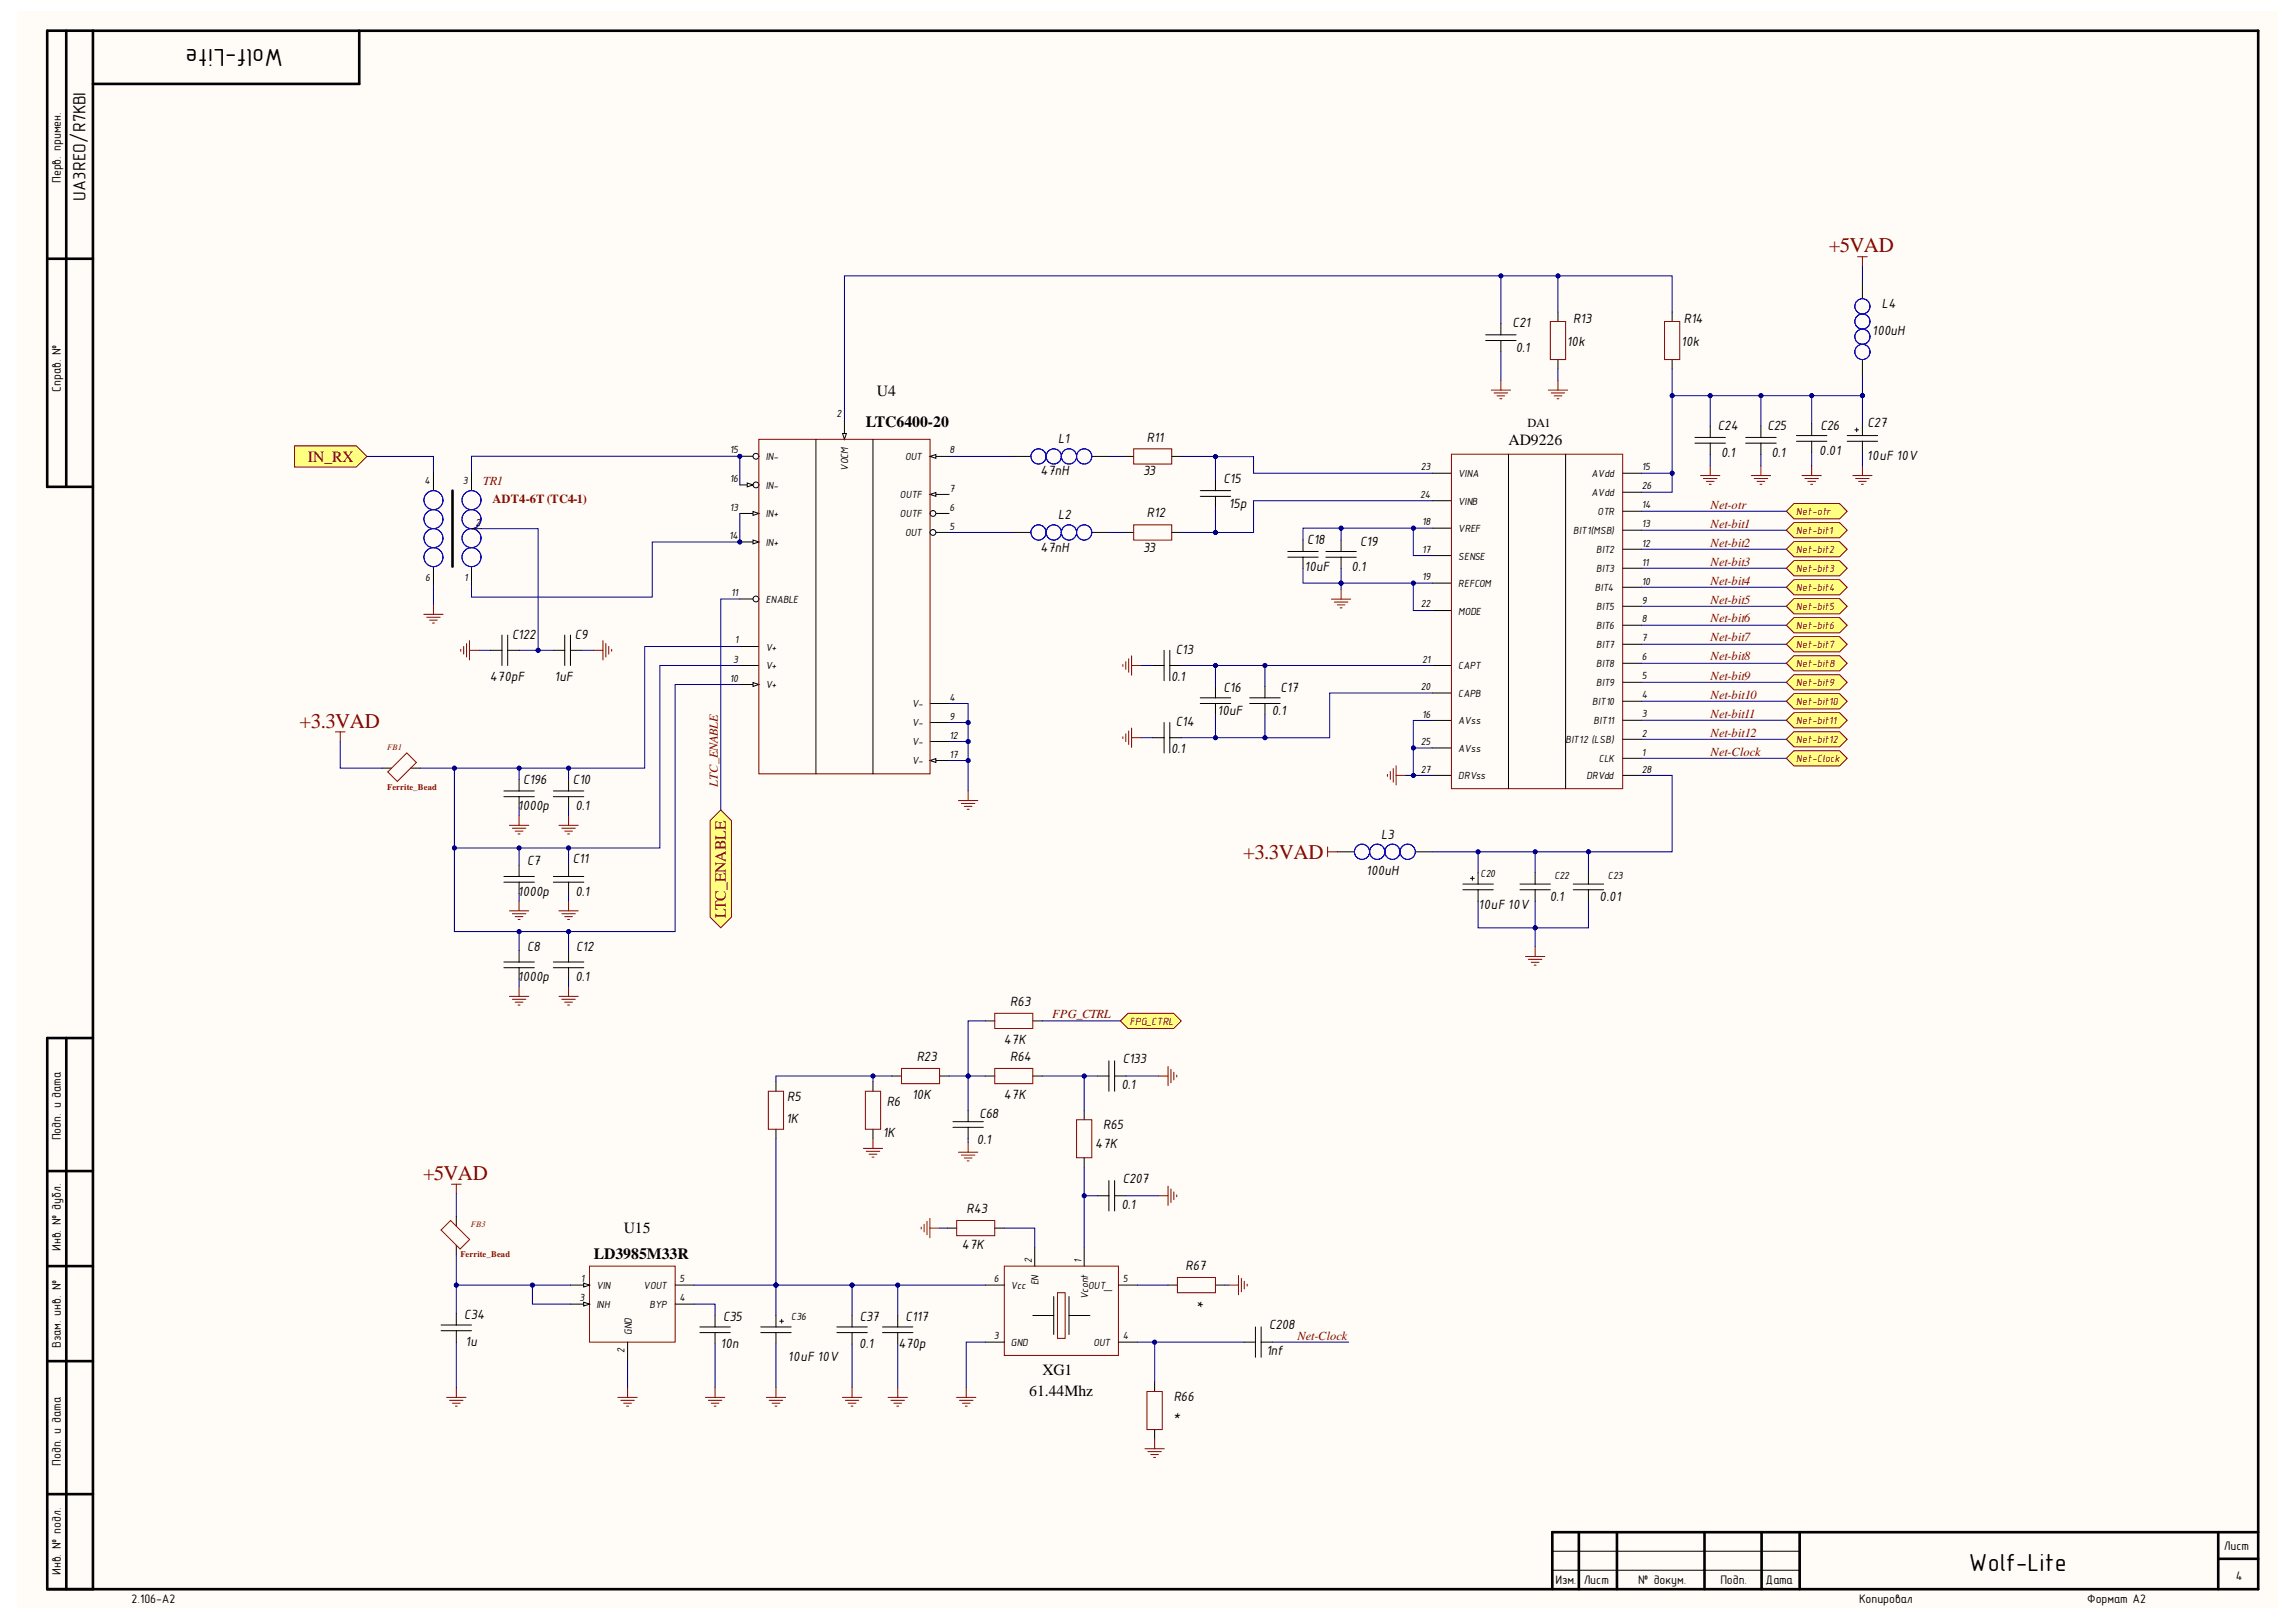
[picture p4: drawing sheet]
<svg xmlns="http://www.w3.org/2000/svg" width="297mm" height="210mm" viewBox="0 0 297 210" stroke-linecap="round" stroke-linejoin="round" font-family="sans-serif">
<defs><g id="words">
<g font-size="3.2">
<text x="36.6" y="6.3" transform="rotate(-180 36.6 6.3)">Wolf-Lite</text>
<text x="254.7" y="203.3">Wolf-Lite</text>
</g>
<g font-size="2.7" fill="#800000">
<text x="236.6" y="32.6">+5VAD</text>
<text x="38.7" y="94.2">+3.3VAD</text>
<text x="160.8" y="111.2">+3.3VAD</text>
<text x="54.7" y="152.7">+5VAD</text>
</g>
<text font-size="2.3" x="11.1" y="25.9" transform="rotate(-90 11.1 25.9)">UA3REO/R7KBI</text>
<g font-size="2">
<text x="113.4" y="51.2">U4</text>
<text x="112" y="55.2">LTC6400-20</text>
<text x="195.2" y="57.6">AD9226</text>
<text x="80.7" y="159.5">U15</text>
<text x="76.8" y="162.9">LD3985M33R</text>
<text x="134.8" y="177.9">XG1</text>
<text x="133.2" y="180.6">61.44Mhz</text>
</g>
<g font-size="2" fill="#800000">
<text x="39.8" y="59.8">IN_RX</text>
<text x="93.9" y="118.8" transform="rotate(-90 93.9 118.8)">LTC_ENABLE</text>
</g>
<g font-size="1.9">
<text x="203.5" y="41.8">R13</text>
<text x="217.8" y="41.8">R14</text>
<text x="243.5" y="39.9">L4</text>
<text x="195.7" y="42.3">C21</text>
<text x="196.1" y="45.6">0.1</text>
<text x="202.7" y="44.8">10k</text>
<text x="217.5" y="44.8">10k</text>
<text x="242.2" y="43.4">100uH</text>
<text x="136.9" y="57.4">L1</text>
<text x="148.4" y="57.1">R11</text>
<text x="222.2" y="55.6">C24</text>
<text x="222.7" y="59.1">0.1</text>
<text x="228.7" y="55.6">C25</text>
<text x="229.2" y="59.1">0.1</text>
<text x="235.4" y="58.8">0.01</text>
<text x="235.5" y="55.6">C26</text>
<text x="241.5" y="59.6">10uF 10V</text>
<text x="241.6" y="55.2">C27</text>
<text x="134.6" y="61.5">47nH</text>
<text x="147.9" y="61.5">33</text>
<text x="158.3" y="62.5">C15</text>
<text x="159" y="65.8">15p</text>
<text x="134.6" y="71.4">47nH</text>
<text x="136.9" y="67.2">L2</text>
<text x="147.9" y="71.4">33</text>
<text x="148.4" y="66.9">R12</text>
<text x="169.1" y="70.4">C18</text>
<text x="176" y="70.7">C19</text>
<text x="168.8" y="73.9">10uF</text>
<text x="174.9" y="73.9">0.1</text>
<text x="66.2" y="82.7">C122</text>
<text x="74.4" y="82.7">C9</text>
<text x="63.4" y="88.1">470pF</text>
<text x="71.7" y="88.1">1uF</text>
<text x="151.5" y="88.1">0.1</text>
<text x="152.1" y="84.7">C13</text>
<text x="158.3" y="89.6">C16</text>
<text x="165.6" y="89.6">C17</text>
<text x="152.1" y="94">C14</text>
<text x="157.5" y="92.6">10uF</text>
<text x="164.5" y="92.6">0.1</text>
<text x="67.7" y="101.4">C196</text>
<text x="74.1" y="101.4">C10</text>
<text x="151.5" y="97.5">0.1</text>
<text x="67" y="104.8">1000p</text>
<text x="74.4" y="104.8">0.1</text>
<text x="68.2" y="112">C7</text>
<text x="74.1" y="111.7">C11</text>
<text x="176.7" y="113.2">100uH</text>
<text x="178.7" y="108.5">L3</text>
<text x="67" y="115.9">1000p</text>
<text x="74.4" y="115.9">0.1</text>
<text x="191.3" y="117.7">10uF 10V</text>
<text x="200.5" y="116.6">0.1</text>
<text x="206.9" y="116.6">0.01</text>
<text x="68.2" y="123.1">C8</text>
<text x="74.5" y="123.1">C12</text>
<text x="67" y="127">1000p</text>
<text x="74.4" y="127">0.1</text>
<text x="130.7" y="130.2">R63</text>
<text x="118.6" y="137.3">R23</text>
<text x="129.9" y="135.1">47K</text>
<text x="130.7" y="137.3">R64</text>
<text x="145.3" y="137.5">C133</text>
<text x="101.9" y="142.4">R5</text>
<text x="114.7" y="143.2">R6</text>
<text x="118" y="142.3">10K</text>
<text x="129.9" y="142.3">47K</text>
<text x="145.1" y="141">0.1</text>
<text x="101.7" y="145.4">1K</text>
<text x="114.2" y="147.2">1K</text>
<text x="126.4" y="148.1">0.1</text>
<text x="126.7" y="144.7">C68</text>
<text x="141.7" y="148.6">47K</text>
<text x="142.7" y="146.1">R65</text>
<text x="145.3" y="153.1">C207</text>
<text x="124.4" y="161.6">47K</text>
<text x="125" y="157">R43</text>
<text x="145.1" y="156.5">0.1</text>
<text x="153.4" y="164.3">R67</text>
<text x="60.1" y="170.7">C34</text>
<text x="93.6" y="171">C35</text>
<text x="111.2" y="171">C37</text>
<text x="117.2" y="171">C117</text>
<text x="154.7" y="168.2" transform="rotate(90 154.7 168.2)">*</text>
<text x="164.2" y="172">C208</text>
<text x="60.2" y="174.2">1u</text>
<text x="93.2" y="174.5">10n</text>
<text x="101.9" y="176.2">10uF 10V</text>
<text x="111.2" y="174.5">0.1</text>
<text x="116.2" y="174.5">470p</text>
<text x="163.9" y="175.4">1nf</text>
<text x="151.8" y="183.8">*</text>
<text x="151.9" y="181.3">R66</text>
</g>
<g font-size="1.6">
<text x="7.9" y="23.7" transform="rotate(-90 7.9 23.7)">Перв. примен.</text>
<text x="7.9" y="50.7" transform="rotate(-90 7.9 50.7)">Справ. №</text>
<text x="197.6" y="55.3">DA1</text>
<text x="7.9" y="147.6" transform="rotate(-90 7.9 147.6)">Подп. и дата</text>
<text x="7.9" y="161.9" transform="rotate(-90 7.9 161.9)">Инв. № дубл.</text>
<text x="7.9" y="174.4" transform="rotate(-90 7.9 174.4)">Взам. инв. №</text>
<text x="7.9" y="189.7" transform="rotate(-90 7.9 189.7)">Подп. и дата</text>
<text x="7.9" y="203.8" transform="rotate(-90 7.9 203.8)">Инв. № подл.</text>
<text x="287.7" y="200.6">Лист</text>
<text x="17" y="207.4">2.106-A2</text>
<text x="201.3" y="205">Изм.</text>
<text x="204.9" y="205">Лист</text>
<text x="211.9" y="205">№ докум.</text>
<text x="222.6" y="205">Подп.</text>
<text x="228.4" y="205">Дата</text>
<text x="240.5" y="207.4">Копировал</text>
<text x="270" y="207.4">Формат А2</text>
<text x="289.2" y="204.5">4</text>
</g>
<g font-size="1.6" fill="#980000">
<text x="62.5" y="62.8">TR1</text>
<text x="63.7" y="65.1">ADT4-6T (TC4-1)</text>
</g>
<g font-size="1.6" fill="#800000">
<text x="221.3" y="65.8">Net-otr</text>
<text x="221.3" y="68.3">Net-bit1</text>
<text x="221.3" y="70.7">Net-bit2</text>
<text x="221.3" y="73.2">Net-bit3</text>
<text x="221.3" y="75.7">Net-bit4</text>
<text x="221.3" y="78.1">Net-bit5</text>
<text x="221.3" y="80.6">Net-bit6</text>
<text x="221.3" y="83">Net-bit7</text>
<text x="221.3" y="85.5">Net-bit8</text>
<text x="221.3" y="88">Net-bit9</text>
<text x="221.3" y="90.4">Net-bit10</text>
<text x="221.3" y="92.9">Net-bit11</text>
<text x="221.3" y="95.3">Net-bit12</text>
<text x="92.9" y="101.9" transform="rotate(-90 92.9 101.9)">LTC_ENABLE</text>
<text x="221.3" y="97.8">Net-Clock</text>
<text x="136.1" y="131.8">FPG_CTRL</text>
<text x="167.8" y="173.4">Net-Clock</text>
</g>
<g font-size="1.5">
<text x="94.4" y="58.7">15</text>
<text x="99.1" y="59.6">IN-</text>
<text x="108.2" y="54">2</text>
<text x="117.1" y="59.6">OUT</text>
<text x="122.8" y="58.7">8</text>
<text x="54.9" y="62.6">4</text>
<text x="59.9" y="62.6">3</text>
<text x="94.4" y="62.4">16</text>
<text x="99.1" y="63.2">IN-</text>
<text x="109.7" y="60.9" transform="rotate(-90 109.7 60.9)">VOCM</text>
<text x="116.4" y="64.5">OUTF</text>
<text x="122.8" y="63.6">7</text>
<text x="183.7" y="64.4">24</text>
<text x="183.8" y="60.9">23</text>
<text x="188.7" y="61.7">VINA</text>
<text x="188.7" y="65.3">VINB</text>
<text x="205.9" y="64.2">AVdd</text>
<text x="205.9" y="61.7">AVdd</text>
<text x="212.4" y="65.8">14</text>
<text x="212.4" y="63.3">26</text>
<text x="212.4" y="60.9">15</text>
<text x="61.5" y="68">2</text>
<text x="94.3" y="69.7">14</text>
<text x="94.4" y="66.1">13</text>
<text x="99.1" y="66.9">IN+</text>
<text x="99.1" y="70.7">IN+</text>
<text x="116.4" y="66.9">OUTF</text>
<text x="117.1" y="69.4">OUT</text>
<text x="122.8" y="66.1">6</text>
<text x="122.8" y="68.6">5</text>
<text x="184" y="68">18</text>
<text x="184" y="71.5">17</text>
<text x="188.7" y="68.9">VREF</text>
<text x="203.5" y="69.1">BIT1(MSB)</text>
<text x="206.5" y="71.6">BIT2</text>
<text x="206.7" y="66.7">OTR</text>
<text x="212.4" y="70.7">12</text>
<text x="212.4" y="68.2">13</text>
<text x="55" y="75.2">6</text>
<text x="60.1" y="75.2">1</text>
<text x="94.6" y="77.2">11</text>
<text x="184" y="75.1">19</text>
<text x="188.7" y="72.4">SENSE</text>
<text x="188.7" y="76">REFCOM</text>
<text x="206.3" y="76.5">BIT4</text>
<text x="206.5" y="74">BIT3</text>
<text x="212.4" y="75.7">10</text>
<text x="212.4" y="73.2">11</text>
<text x="95.1" y="83.3">1</text>
<text x="99.1" y="78">ENABLE</text>
<text x="183.8" y="78.6">22</text>
<text x="188.7" y="79.5">MODE</text>
<text x="206.5" y="83.8">BIT7</text>
<text x="206.5" y="81.4">BIT6</text>
<text x="206.5" y="78.9">BIT5</text>
<text x="212.4" y="83">7</text>
<text x="212.4" y="80.6">8</text>
<text x="212.4" y="78.1">9</text>
<text x="94.4" y="88.2">10</text>
<text x="94.8" y="85.8">3</text>
<text x="99.1" y="84.2">V+</text>
<text x="99.1" y="86.6">V+</text>
<text x="99.1" y="89.1">V+</text>
<text x="183.8" y="89.3">20</text>
<text x="184" y="85.8">21</text>
<text x="188.7" y="86.6">CAPT</text>
<text x="206.5" y="88.8">BIT9</text>
<text x="206.5" y="86.3">BIT8</text>
<text x="212.4" y="87.9">5</text>
<text x="212.4" y="85.5">6</text>
<text x="118" y="94">V-</text>
<text x="118" y="91.5">V-</text>
<text x="122.8" y="95.6">12</text>
<text x="122.8" y="93.1">9</text>
<text x="122.8" y="90.7">4</text>
<text x="184" y="92.9">16</text>
<text x="188.7" y="90.2">CAPB</text>
<text x="188.7" y="93.7">AVss</text>
<text x="206" y="91.3">BIT10</text>
<text x="206.2" y="93.7">BIT11</text>
<text x="212.4" y="95.3">2</text>
<text x="212.4" y="92.8">3</text>
<text x="212.4" y="90.4">4</text>
<text x="118" y="96.4">V-</text>
<text x="118" y="98.9">V-</text>
<text x="122.8" y="98.1">17</text>
<text x="183.8" y="96.4">25</text>
<text x="183.8" y="100">27</text>
<text x="188.7" y="97.3">AVss</text>
<text x="188.7" y="100.8">DRVss</text>
<text x="202.5" y="96.2">BIT12 (LSB)</text>
<text x="205.2" y="100.8">DRVdd</text>
<text x="206.8" y="98.6">CLK</text>
<text x="212.4" y="97.8">1</text>
<text x="212.4" y="100">28</text>
<text x="191.5" y="113.5">C20</text>
<text x="201.1" y="113.8">C22</text>
<text x="208" y="113.8">C23</text>
<text x="75.1" y="165.9">1</text>
<text x="77.2" y="166.8">VIN</text>
<text x="83.2" y="166.8">VOUT</text>
<text x="87.9" y="165.9">5</text>
<text x="128.6" y="165.9">6</text>
<text x="130.8" y="166.8">Vcc</text>
<text x="133.5" y="163.4" transform="rotate(-90 133.5 163.4)">2</text>
<text x="134.3" y="166.4" transform="rotate(-90 134.3 166.4)">EN</text>
<text x="139.9" y="163.4" transform="rotate(-90 139.9 163.4)">1</text>
<text x="140.8" y="166.8">OUT_</text>
<text x="145.3" y="165.9">5</text>
<text x="75" y="168.4">3</text>
<text x="77.2" y="169.3">INH</text>
<text x="81.7" y="172.8" transform="rotate(-90 81.7 172.8)">GND</text>
<text x="84" y="169.3">BYP</text>
<text x="87.9" y="168.4">4</text>
<text x="102.4" y="170.8">C36</text>
<text x="128.6" y="173.3">3</text>
<text x="140.8" y="168.1" transform="rotate(-90 140.8 168.1)">Vcont</text>
<text x="145.3" y="173.3">4</text>
<text x="80.8" y="175.1" transform="rotate(-90 80.8 175.1)">2</text>
<text x="130.8" y="174.2">GND</text>
<text x="141.4" y="174.2">OUT</text>
</g>
<g font-size="1.4" fill="#800000">
<text x="232.4" y="66.6">Net-otr</text>
<text x="232.4" y="69.1">Net-bit1</text>
<text x="232.4" y="71.5">Net-bit2</text>
<text x="232.4" y="74">Net-bit3</text>
<text x="232.4" y="76.5">Net-bit4</text>
<text x="232.4" y="78.9">Net-bit5</text>
<text x="232.4" y="81.4">Net-bit6</text>
<text x="232.4" y="83.8">Net-bit7</text>
<text x="232.4" y="86.3">Net-bit8</text>
<text x="232.4" y="88.8">Net-bit9</text>
<text x="232.4" y="91.2">Net-bit10</text>
<text x="232.4" y="93.7">Net-bit11</text>
<text x="232.4" y="96.1">Net-bit12</text>
<text x="232.4" y="98.6">Net-Clock</text>
<text x="146.2" y="132.6">FPG_CTRL</text>
</g>
<g font-size="1.1" fill="#980000">
<text x="50.1" y="97">FB1</text>
<text x="50.1" y="102.3">Ferrite_Bead</text>
<text x="60.9" y="158.8">FB3</text>
<text x="59.6" y="162.6">Ferrite_Bead</text>
</g>
</g></defs>
<g fill="#fffcf8">
<path d="M2.2 1.5h292.4v206.6h-292.4z" fill-rule="evenodd"/>
<path d="M2.2 1.5h292.4v206.6h-292.4z" fill-rule="evenodd"/>
</g>
<g fill="none" stroke="#000" stroke-width=".34">
<path d="M8.6 4v59M12 4v201.7M46.5 4v6.9h-34.5M6.1 33.5h5.9M12 63h-5.9v-59h286v201.7h-286v-71.4h5.9M58.5 63.5v9.8M8.6 134.3v71.4M6.1 151.5h5.9M6.1 163.8h5.9M6.1 176.1h5.9M6.1 193.4h5.9M204.3 198.3v7.4"/>
<path d="M209.2 198.3v7.4M220.5 198.3v7.4M227.9 198.3v7.4M232.8 198.3v7.4M287 198.3v7.4M292.1 198.3h-91.3v7.4M287 201.7h5.1"/>
</g>
<g fill="none" stroke="#000" stroke-width=".13">
<path d="M240.9 36.4v2.3M131.2 59.1h2.2M141.2 59.1h2.3M145.4 59.1h1.3M151.6 59.1h1.2M192.2 44.1h3.9M192.2 43.3h3.9M194.2 41.8v1.5M194.2 44.1v1.4M195.2 58.8v43.3M201.6 40.4v1.2M201.6 46.5v1.3"/>
<path d="M202.5 58.8v43.3M216.3 40.4v1.2M216.3 46.5v1.3M219.3 57.3h3.9M219.3 56.6h3.9M221.3 55.1v1.5M221.3 57.3v1.5M225.8 57.3h4M225.8 56.6h4M227.8 55.1v1.5M227.8 57.3v1.5M232.4 57.1h3.9"/>
<path d="M232.4 56.4h3.9M234.4 54.9v1.5M234.4 57.1v1.5M239 57.1h3.9M239 56.4h3.9M240 55.6h.4M240.2 55.4v.5M240.9 46.5v2.2M240.9 54.9v1.5M240.9 57.1v1.5M56.1 61v2.5M56.1 73.3v2.5"/>
<path d="M61 61v2.5M61 73.3v2.5M61 68.4h1.2M131.2 68.9h2.2M141.2 68.9h2.3M145.4 68.9h1.3M151.6 68.9h1.2M155.3 64.2h3.9M155.3 63.5h3.9M157.2 62v1.5M157.2 64.2v1.5M166.6 71.4h3.9"/>
<path d="M166.6 72.1h3.9M168.6 69.9v1.5M168.6 72.1v1.5M171.5 72.1h4M171.5 71.4h4M173.5 69.9v1.5M173.5 72.1v1.5M185.3 61.2h2.5M185.3 64.8h2.5M185.3 68.3h2.5M185.3 71.9h2.5M185.3 75.5h2.5"/>
<path d="M185.3 79h2.5M209.9 61.2h2.5M209.9 78.5h2.5M209.9 76h2.5M209.9 73.5h2.5M209.9 71.1h2.5M209.9 68.6h2.5M209.9 66.2h2.5M209.9 63.7h2.5M49.4 99.4h1.3M53.1 99.4h1.3M63.5 84.2h1.4"/>
<path d="M64.9 82.2v3.9M65.7 82.2v3.9M65.7 84.2h1.5M71.6 84.2h1.5M73.1 82.2v3.9M73.8 84.2h1.5M73.8 82.2v3.9M149.1 86.1h1.5M149.1 95.5h1.5M150.6 84.2v3.9M150.6 93.5v3.9M151.3 84.2v3.9"/>
<path d="M151.3 93.5v3.9M151.3 86.1h1.5M151.3 95.5h1.5M155.3 90.3h3.9M155.3 91h3.9M157.2 88.8v1.5M157.2 91v1.5M161.7 90.3h3.9M161.7 91h3.9M163.6 88.8v1.5M163.6 91v1.5M185.3 86.1h2.5"/>
<path d="M185.3 89.7h2.5M185.3 93.2h2.5M185.3 96.8h2.5M209.9 98.1h2.5M209.9 95.7h2.5M209.9 93.2h2.5M209.9 90.7h2.5M209.9 88.3h2.5M209.9 85.8h2.5M209.9 83.4h2.5M209.9 80.9h2.5M65.2 103.1h3.9"/>
<path d="M65.2 102.4h3.9M65.2 114.2h3.9M65.2 113.4h3.9M67.2 100.9v1.5M67.2 103.1v1.5M67.2 112v1.4M67.2 114.2v1.4M71.6 103.1h3.9M71.6 102.4h3.9M71.6 114.2h3.9M71.6 113.4h3.9M73.6 100.9v1.5"/>
<path d="M73.6 103.1v1.5M73.6 112v1.4M73.6 114.2v1.4M173 110.2h2.2M183.1 110.2h2.2M185.3 100.3h2.5M189.3 115.1h3.9M189.3 114.4h3.9M190.2 113.7h.5M190.5 113.4v.5M191.2 112.9v1.5M191.2 115.1v1.5"/>
<path d="M196.6 115.1h4M196.6 114.4h4M198.6 112.9v1.5M198.6 115.1v1.5M203.5 115.1h4M203.5 114.4h4M205.5 112.9v1.5M205.5 115.1v1.5M209.9 100.3h2.5M65.2 125.2h3.9M65.2 124.5h3.9M67.2 123v1.5"/>
<path d="M67.2 125.2v1.5M71.6 125.2h3.9M71.6 124.5h3.9M73.6 123v1.5M73.6 125.2v1.5M200.8 203.2h32M200.8 200.7h32"/>
</g>
<g fill="none" stroke="#800000" stroke-width=".13">
<path d="M240.3 33.2h1.3M240.9 33.2v1.3M146.7 58.1h4.9v1.9h-4.9zM187.8 58.8h22.1v43.3h-22.1zM192.9 50.5h2.5M193.3 50.9h1.8M193.7 51.2h1M194 51.6h.3M194.2 49.2v1.3M200.3 50.5h2.5M200.6 41.6h1.9v4.9h-1.9zM200.7 50.9h1.7"/>
<path d="M201.1 51.2h1M201.4 51.6h.3M201.6 49.2v1.3M215.3 41.6h2v4.9h-2zM54.8 79.5h2.5M55.2 79.9h1.8M56.1 78.2v1.3M146.7 67.9h4.9v2h-4.9zM172.3 77.5h2.4M172.6 77.9h1.8M173 78.3h1M173.4 78.7h.2"/>
<path d="M173.5 76.3v1.2M220 61.5h2.5M220.4 61.9h1.7M220.7 62.3h1.1M221.1 62.7h.3M221.3 60.3v1.2M226.6 61.5h2.5M226.9 61.9h1.8M227.3 62.3h1M227.7 62.7h.2M227.8 60.3v1.2M233.1 61.5h2.5"/>
<path d="M233.5 61.9h1.8M233.9 62.3h1M234.3 62.7h.2M234.4 60.3v1.2M239.7 61.5h2.5M240.1 61.9h1.7M240.4 62.3h1M240.8 62.7h.3M240.9 60.3v1.2M43.4 94.7h1.2M44 94.7v1.3M55.6 80.3h1"/>
<path d="M56 80.6h.2M59.6 84v.3M60 83.7v1M60.4 83.3v1.7M60.7 84.2h1.3M60.7 82.9v2.5M76.8 84.2h1.2M78 82.9v2.5M78.4 83.3v1.7M78.8 83.7v1M79.1 84v.3M145.3 86v.2"/>
<path d="M145.3 95.3v.3M145.6 85.6v1M145.6 95v1M146 85.2v1.8M146 94.6v1.7M146.4 84.9v2.5M146.4 94.2v2.5M146.4 86.1h1.2M146.4 95.5h1.2M179.9 99.8v1.1M180.2 99.5v1.7M180.6 99.1v2.5"/>
<path d="M65.9 106.8h2.5M65.9 117.9h2.5M66.3 107.2h1.7M66.3 118.2h1.7M66.7 107.6h1M66.7 118.6h1M67 107.9h.3M67 119h.3M67.2 105.6v1.2M67.2 116.6v1.3M72.3 106.8h2.5M72.3 117.9h2.5"/>
<path d="M72.7 107.2h1.7M72.7 118.2h1.7M73.1 107.6h1M73.1 118.6h1M73.4 107.9h.3M73.4 119h.3M73.6 105.6v1.2M73.6 116.6v1.3M124 103.6h2.5M124.4 104h1.7M124.8 104.4h.9M125.1 104.7h.3"/>
<path d="M125.2 102.4v1.2M171.8 109.6v1.3M171.8 110.2h1.2M179.5 100.2v.3M180.6 100.3h1.3M65.9 128.9h2.5M66.3 129.3h1.7M66.7 129.7h1M67 130.1h.3M67.2 127.7v1.2M72.3 128.9h2.5M72.7 129.3h1.7"/>
<path d="M73.1 129.7h1M73.4 130.1h.3M73.6 127.7v1.2M197.4 123.8h2.5M197.7 124.1h1.8M198.1 124.5h1M198.5 124.9h.2M198.6 122.5v1.3"/>
</g>
<g fill="none" stroke="#00f" stroke-width=".13">
<circle cx="240.9" cy="39.6" r=".98"/>
<circle cx="134.4" cy="59.1" r=".98"/>
<circle cx="136.3" cy="59.1" r=".98"/>
<circle cx="138.3" cy="59.1" r=".99"/>
<circle cx="138.3" cy="59.1" r=".98"/>
<circle cx="140.3" cy="59.1" r=".98"/>
<circle cx="240.9" cy="41.6" r=".98"/>
<circle cx="240.9" cy="45.5" r=".98"/>
<circle cx="240.9" cy="43.6" r=".98"/>
<circle cx="56.1" cy="67.2" r="1.23"/>
<circle cx="56.1" cy="72.1" r="1.23"/>
<circle cx="56.1" cy="64.7" r="1.23"/>
<circle cx="56.1" cy="69.6" r="1.23"/>
<circle cx="61" cy="67.2" r="1.23"/>
<circle cx="61" cy="72.1" r="1.23"/>
<circle cx="61" cy="64.7" r="1.23"/>
<circle cx="61" cy="69.6" r="1.23"/>
<circle cx="134.4" cy="68.9" r=".98"/>
<circle cx="136.3" cy="68.9" r=".98"/>
<circle cx="138.3" cy="68.9" r=".99"/>
<circle cx="140.3" cy="68.9" r=".98"/>
<circle cx="176.2" cy="110.2" r=".99"/>
<circle cx="176.2" cy="110.2" r=".98"/>
<circle cx="178.2" cy="110.2" r=".98"/>
<circle cx="178.2" cy="110.2" r=".99"/>
<circle cx="180.1" cy="110.2" r=".98"/>
<circle cx="180.1" cy="110.2" r=".99"/>
<circle cx="182.1" cy="110.2" r=".99"/>
</g>
<path d="M50.2 99.9l2.4-2.5 1.3 1.3-2.5 2.4z" fill="none" stroke="#980000" stroke-width=".13"/>
<path d="M232.1 65.2h5.9l1 1-1 .9h-5.9l-1-.9z" fill-rule="evenodd" fill="#ffff80"/>
<path d="M232.1 65.2h5.9l1 1-1 .9h-5.9l-1-.9z" fill="none" stroke="#800000" stroke-width=".13"/>
<path d="M231.1 68.6l1-1h5.9l1 1-1 1h-5.9z" fill-rule="evenodd" fill="#ffff80"/>
<path d="M231.1 68.6l1-1h5.9l1 1-1 1h-5.9z" fill="none" stroke="#800000" stroke-width=".13"/>
<path d="M231.1 71.1l1-1h5.9l1 1-1 1h-5.9z" fill-rule="evenodd" fill="#ffff80"/>
<path d="M231.1 71.1l1-1h5.9l1 1-1 1h-5.9z" fill="none" stroke="#800000" stroke-width=".13"/>
<path d="M231.1 73.5l1-.9h5.9l1 .9-1 1h-5.9z" fill-rule="evenodd" fill="#ffff80"/>
<path d="M231.1 73.5l1-.9h5.9l1 .9-1 1h-5.9z" fill="none" stroke="#800000" stroke-width=".13"/>
<path d="M231.1 76l1-1h5.9l1 1-1 1h-5.9z" fill-rule="evenodd" fill="#ffff80"/>
<path d="M231.1 76l1-1h5.9l1 1-1 1h-5.9z" fill="none" stroke="#800000" stroke-width=".13"/>
<path d="M232.1 77.5h5.9l1 1-1 .9h-5.9l-1-.9z" fill-rule="evenodd" fill="#ffff80"/>
<path d="M232.1 77.5h5.9l1 1-1 .9h-5.9l-1-.9z" fill="none" stroke="#800000" stroke-width=".13"/>
<path d="M231.1 80.9l1-1h5.9l1 1-1 1h-5.9z" fill-rule="evenodd" fill="#ffff80"/>
<path d="M231.1 80.9l1-1h5.9l1 1-1 1h-5.9z" fill="none" stroke="#800000" stroke-width=".13"/>
<path d="M231.1 83.4l1-1h5.9l1 1-1 1h-5.9z" fill-rule="evenodd" fill="#ffff80"/>
<path d="M231.1 83.4l1-1h5.9l1 1-1 1h-5.9z" fill="none" stroke="#800000" stroke-width=".13"/>
<path d="M231.1 85.8l1-.9h5.9l1 .9-1 1h-5.9z" fill-rule="evenodd" fill="#ffff80"/>
<path d="M231.1 85.8l1-.9h5.9l1 .9-1 1h-5.9z" fill="none" stroke="#800000" stroke-width=".13"/>
<path d="M231.1 88.3l1-1h5.9l1 1-1 1h-5.9z" fill-rule="evenodd" fill="#ffff80"/>
<path d="M231.1 88.3l1-1h5.9l1 1-1 1h-5.9z" fill="none" stroke="#800000" stroke-width=".13"/>
<path d="M231.1 90.7l1-.9h5.9l1 .9-1 1h-5.9z" fill-rule="evenodd" fill="#ffff80"/>
<path d="M231.1 90.7l1-.9h5.9l1 .9-1 1h-5.9z" fill="none" stroke="#800000" stroke-width=".13"/>
<path d="M231.1 93.2l1-1h5.9l1 1-1 1h-5.9z" fill-rule="evenodd" fill="#ffff80"/>
<path d="M231.1 93.2l1-1h5.9l1 1-1 1h-5.9z" fill="none" stroke="#800000" stroke-width=".13"/>
<path d="M231.1 95.7l1-1h5.9l1 1-1 1h-5.9z" fill-rule="evenodd" fill="#ffff80"/>
<path d="M231.1 95.7l1-1h5.9l1 1-1 1h-5.9z" fill="none" stroke="#800000" stroke-width=".13"/>
<path d="M231.1 98.1l1-.9h5.9l1 .9-1 1h-5.9z" fill-rule="evenodd" fill="#ffff80"/>
<path d="M231.1 98.1l1-.9h5.9l1 .9-1 1h-5.9zM76.3 163.8h11v9.9h-11z" fill="none" stroke="#800000" stroke-width=".13"/>
<path d="M59 157.4v1.3M59 161.1v1.3M73.8 166.3h2.5M87.3 166.3h2.5" fill="none" stroke="#000" stroke-width=".13"/>
<path d="M57.1 159.2l1.2-1.3 2.5 2.5-1.3 1.2z" fill="none" stroke="#980000" stroke-width=".13"/>
<path d="M75.5 166.1l.8 .2-.8 .3z" fill="#f8fcff"/>
<path d="M73.8 168.8h2.5M75.5 166.1l.8 .2-.8 .3z" fill="none" stroke="#000" stroke-width=".13"/>
<path d="M75.5 168.5l.8 .3-.8 .2z" fill="#f8fcff"/>
<g fill="none" stroke="#000" stroke-width=".13">
<path d="M95.7 59h2.5M57.1 171.5h3.9M57.1 172.2h3.9M59 170v1.5M59 172.2v1.5M75.5 168.5l.8 .3-.8 .2zM81.2 173.7v2.4M87.3 168.8h2.5M90.5 171.7h4M90.5 172.5h4M92.5 170.2v1.5M92.5 172.5v1.4"/>
<path d="M98.4 171.7h4M98.4 172.5h4M100.4 170.2v1.5M100.4 172.5v1.4M100.9 171h.5M101.1 170.7v.5M108.3 171.7h3.9M108.3 172.5h3.9M110.2 170.2v1.5M110.2 172.5v1.4M114.2 171.7h3.9M114.2 172.5h3.9"/>
<path d="M116.1 170.2v1.5M116.1 172.5v1.4"/>
</g>
<g fill="none" stroke="#800000" stroke-width=".13">
<path d="M59 179.6v1.2M81.2 179.6v1.2M92.5 179.6v1.2M100.4 179.6v1.2M110.2 179.6v1.2M116.1 179.6v1.2M57.8 180.8h2.5M58.2 181.2h1.7M58.5 181.6h1M58.9 182h.3M79.9 180.8h2.5M80.3 181.2h1.8"/>
<path d="M80.7 181.6h1M81.1 182h.2M91.3 180.8h2.5M91.6 181.2h1.8M92 181.6h1M92.4 182h.2M99.1 180.8h2.5M99.5 181.2h1.8M99.9 181.6h1M100.3 182h.2M109 180.8h2.5M109.4 181.2h1.7"/>
<path d="M109.7 181.6h1M110.1 182h.3M114.9 180.8h2.5M115.3 181.2h1.7M115.6 181.6h1M116 182h.3"/>
</g>
<circle cx="97.8" cy="59" r=".37" fill="#f8fcff"/>
<g fill="none" stroke="#000" stroke-width=".13">
<path d="M95.7 62.8h2.5"/>
<circle cx="97.8" cy="59" r=".37"/>
</g>
<circle cx="97.8" cy="62.8" r=".38" fill="#f8fcff"/>
<circle cx="97.8" cy="62.8" r=".38" fill="none" stroke="#000" stroke-width=".13"/>
<path d="M96.7 62.5l.7 .3-.7 .2z" fill="#f8fcff"/>
<path d="M95.7 66.4h2.5M96.7 62.5l.7 .3-.7 .2z" fill="none" stroke="#000" stroke-width=".13"/>
<path d="M97.4 66.2l.8 .2-.8 .3z" fill="#f8fcff"/>
<path d="M95.7 70.1h2.5M97.4 66.2l.8 .2-.8 .3z" fill="none" stroke="#000" stroke-width=".13"/>
<path d="M97.4 69.9l.8 .2-.8 .3z" fill="#f8fcff"/>
<path d="M95.7 77.5h2.5M97.4 69.9l.8 .2-.8 .3z" fill="none" stroke="#000" stroke-width=".13"/>
<circle cx="97.8" cy="77.5" r=".37" fill="#f8fcff"/>
<g fill="none" stroke="#000" stroke-width=".13">
<path d="M95.7 83.7h2.5M95.7 86.1h2.5M95.7 88.6h2.5"/>
<circle cx="97.8" cy="77.5" r=".37"/>
</g>
<path d="M97.4 88.3l.8 .3-.8 .2z" fill="#f8fcff"/>
<path d="M109.2 54.4v2.5M97.4 88.3l.8 .3-.8 .2zM120.3 96h2.5M120.3 93.5h2.5M120.3 91h2.5" fill="none" stroke="#000" stroke-width=".13"/>
<path d="M109 56.1h.5l-.3 .8z" fill="#f8fcff"/>
<path d="M109 56.1h.5l-.3 .8zM120.3 98.4h2.5" fill="none" stroke="#000" stroke-width=".13"/>
<path d="M120.3 98.4l.8-.2v.5z" fill="#f8fcff"/>
<path d="M120.3 66.4h2.5M120.3 98.4l.8-.2v.5z" fill="none" stroke="#000" stroke-width=".13"/>
<circle cx="120.7" cy="66.4" r=".37" fill="#f8fcff"/>
<g fill="none" stroke="#000" stroke-width=".13">
<path d="M120.3 64h2.5"/>
<circle cx="120.7" cy="66.4" r=".37"/>
</g>
<path d="M120.3 64l.8-.3v.5z" fill="#f8fcff"/>
<path d="M105.6 56.9v43.2M112.9 56.9v43.2M120.3 59.1h2.5M120.3 64l.8-.3v.5z" fill="none" stroke="#000" stroke-width=".13"/>
<path d="M98.2 56.9h22.1v43.2h-22.1z" fill="none" stroke="#800000" stroke-width=".13"/>
<path d="M120.3 59.1l.8-.3v.5z" fill="#f8fcff"/>
<path d="M120.3 59.1l.8-.3v.5zM120.3 68.9h2.5" fill="none" stroke="#000" stroke-width=".13"/>
<circle cx="120.7" cy="68.9" r=".38" fill="#f8fcff"/>
<circle cx="120.7" cy="68.9" r=".38" fill="none" stroke="#000" stroke-width=".13"/>
<path d="M38.1 57.7h8l1.4 1.4-1.4 1.3h-8z" fill-rule="evenodd" fill="#ffff80"/>
<path d="M38.1 57.7h8l1.4 1.4-1.4 1.3h-8zM58.4 153.2h1.3M59 153.2v1.3" fill="none" stroke="#800000" stroke-width=".13"/>
<path d="M93.2 104.8l1.4 1.4v12.5l-1.4 1.4-1.3-1.4v-12.5z" fill-rule="evenodd" fill="#ffff80"/>
<g fill="none" stroke="#800000" stroke-width=".13">
<path d="M93.2 104.8l1.4 1.4v12.5l-1.4 1.4-1.3-1.4v-12.5zM128.7 138.3h4.9v1.9h-4.9zM128.7 131.1h4.9v2h-4.9zM149.9 139.2h1.2M151.1 138v2.5M151.5 138.4v1.7M151.9 138.8v1M152.2 139.1v.3M119.2 158.8v.2M119.6 158.4v1M119.9 158.1v1.7M120.3 157.7v2.5"/>
<path d="M120.3 158.9h1.3M123.8 157.9h4.9v2h-4.9zM124 149.1h2.5M124.4 149.5h1.7M124.8 149.9h.9M125.1 150.2h.3M125.2 147.9v1.2M139.3 144.9h1.9v4.9h-1.9zM149.9 154.7h1.2M151.1 153.5v2.5M151.5 153.9v1.7M151.9 154.2v1"/>
<path d="M152.2 154.6v.3M125 179.6v1.2M129.9 163.8h14.8v11.6h-14.8zM136.8 167.3h1v5.9h-1zM123.8 180.8h2.5M124.1 181.2h1.8M124.5 181.6h1M124.9 182h.2M148.1 187.5h2.5M148.4 180.1h2v4.9h-2zM148.5 187.9h1.7M148.9 188.2h1"/>
<path d="M149.3 188.6h.2M149.4 186.2v1.3"/>
</g>
<g fill="none" stroke="#000" stroke-width=".13">
<path d="M127.5 139.2h1.2M127.5 132.1h1.2M133.6 139.2h1.2M133.6 132.1h1.2M142 139.2h1.5M143.5 137.3v3.9M144.2 137.3v3.9M144.2 139.2h1.5M122.5 158.9h1.3M123.3 145.9h3.9M123.3 145.2h3.9M125.2 143.7v1.5"/>
<path d="M125.2 145.9v1.5M128.7 158.9h1.2M140.3 143.7v1.2M140.3 149.8v1.3M142 154.7h1.5M143.5 152.8v3.9M144.2 152.8v3.9M144.2 154.7h1.5M127.5 166.3h2.4M127.5 173.7h2.4M133.6 170.2h2.7M133.9 161.4v2.4"/>
<path d="M136.3 167.8v4.9M138.3 167.8v4.9M138.3 170.2h2.7M140.3 161.4v2.4M144.7 173.7h2.5M144.7 166.3h2.5M149.4 178.9v1.2M149.4 185v1.2"/>
</g>
<path d="M144.9 132.1l1-1h5.9l1 1-1 1h-5.9z" fill-rule="evenodd" fill="#ffff80"/>
<g fill="none" stroke="#800000" stroke-width=".13">
<path d="M116.6 138.3h5v1.9h-5zM144.9 132.1l1-1h5.9l1 1-1 1h-5.9zM99.4 141.2h2v4.9h-2zM111.7 148.6h2.5M112 141.2h1.9v4.9h-1.9zM112.1 149h1.7M112.4 149.4h1M112.8 149.7h.3M112.9 147.4v1.2M152.3 165.3h4.9v2h-4.9zM159 166.3h1.2M160.2 165.1v2.5"/>
<path d="M160.6 165.4v1.8M161 165.8v1M161.3 166.2v.2"/>
</g>
<path d="M100.4 140v1.2M112.9 140v1.2M115.4 139.2h1.2M121.6 139.2h1.2M100.4 146.1v1.3M112.9 146.1v1.3M151.1 166.3h1.2M157.2 166.3h1.3" fill="none" stroke="#000" stroke-width=".13"/>
<path d="M240.9 48.7v2.5" fill="none" stroke="#000080" stroke-width=".13"/>
<circle cx="240.9" cy="51.2" r=".25" fill="#000080"/>
<g fill="none" stroke="#000080" stroke-width=".13">
<path d="M47.5 59.1h8.6v1.9M44 96v3.4h5.4M54.4 99.4h4.4"/>
<circle cx="240.9" cy="51.2" r=".25"/>
</g>
<circle cx="58.8" cy="99.4" r=".25" fill="#000080"/>
<g fill="none" stroke="#000080" stroke-width=".13">
<path d="M95.7 70.1h-11.3v7.2h-23.4v-1.5"/>
<circle cx="58.8" cy="99.4" r=".25"/>
</g>
<circle cx="95.7" cy="70.1" r=".25" fill="#000080"/>
<g fill="none" stroke="#000080" stroke-width=".13">
<path d="M95.7 59h-34.7v2"/>
<circle cx="95.7" cy="70.1" r=".25"/>
</g>
<circle cx="95.7" cy="59" r=".25" fill="#000080"/>
<g fill="none" stroke="#000080" stroke-width=".13">
<path d="M62.2 68.4h7.4v15.8h-2.4M62 84.2h1.5"/>
<circle cx="95.7" cy="59" r=".25"/>
</g>
<circle cx="69.6" cy="84.2" r=".25" fill="#000080"/>
<g fill="none" stroke="#000080" stroke-width=".13">
<path d="M69.6 84.2h2"/>
<circle cx="69.6" cy="84.2" r=".25"/>
</g>
<circle cx="69.6" cy="84.2" r=".25" fill="#000080"/>
<g fill="none" stroke="#000080" stroke-width=".13">
<path d="M95.7 66.4v3.7M75.3 84.2h1.5"/>
<circle cx="69.6" cy="84.2" r=".25"/>
</g>
<circle cx="95.7" cy="70.1" r=".25" fill="#000080"/>
<g fill="none" stroke="#000080" stroke-width=".13">
<path d="M95.7 59v3.8"/>
<circle cx="95.7" cy="70.1" r=".25"/>
</g>
<circle cx="95.7" cy="59" r=".25" fill="#000080"/>
<g fill="none" stroke="#000080" stroke-width=".13">
<path d="M122.8 96h2.4v2.4h-2.4"/>
<circle cx="95.7" cy="59" r=".25"/>
</g>
<circle cx="125.2" cy="98.4" r=".25" fill="#000080"/>
<circle cx="125.2" cy="98.4" r=".25" fill="none" stroke="#000080" stroke-width=".13"/>
<circle cx="125.2" cy="96" r=".25" fill="#000080"/>
<g fill="none" stroke="#000080" stroke-width=".13">
<path d="M122.8 93.5h2.4v2.5"/>
<circle cx="125.2" cy="96" r=".25"/>
</g>
<circle cx="125.2" cy="93.5" r=".25" fill="#000080"/>
<circle cx="125.2" cy="93.5" r=".25" fill="none" stroke="#000080" stroke-width=".13"/>
<circle cx="125.2" cy="96" r=".25" fill="#000080"/>
<g fill="none" stroke="#000080" stroke-width=".13">
<path d="M122.8 91h2.4v2.5"/>
<circle cx="125.2" cy="96" r=".25"/>
</g>
<circle cx="125.2" cy="93.5" r=".25" fill="#000080"/>
<g fill="none" stroke="#000080" stroke-width=".13">
<path d="M122.8 59.1h8.4M143.5 59.1h1.9M122.8 68.9h8.4M143.5 68.9h1.9M157.2 65.7v3.2h-4.4M147.6 95.5h1.5M147.6 86.1h1.5"/>
<circle cx="125.2" cy="93.5" r=".25"/>
</g>
<circle cx="157.2" cy="68.9" r=".25" fill="#000080"/>
<g fill="none" stroke="#000080" stroke-width=".13">
<path d="M152.8 59.1h4.4"/>
<circle cx="157.2" cy="68.9" r=".25"/>
</g>
<circle cx="157.2" cy="59.1" r=".25" fill="#000080"/>
<g fill="none" stroke="#000080" stroke-width=".13">
<path d="M152.8 95.5h4.4"/>
<circle cx="157.2" cy="59.1" r=".25"/>
</g>
<circle cx="157.2" cy="95.5" r=".25" fill="#000080"/>
<g fill="none" stroke="#000080" stroke-width=".13">
<path d="M152.8 86.1h4.4"/>
<circle cx="157.2" cy="95.5" r=".25"/>
</g>
<circle cx="157.2" cy="86.1" r=".25" fill="#000080"/>
<g fill="none" stroke="#000080" stroke-width=".13">
<path d="M157.2 92.5v3h6.4v-3"/>
<circle cx="157.2" cy="86.1" r=".25"/>
</g>
<circle cx="157.2" cy="95.5" r=".25" fill="#000080"/>
<circle cx="157.2" cy="95.5" r=".25" fill="none" stroke="#000080" stroke-width=".13"/>
<circle cx="163.7" cy="95.5" r=".25" fill="#000080"/>
<g fill="none" stroke="#000080" stroke-width=".13">
<path d="M185.3 64.8h-23.1v4.1h-5"/>
<circle cx="163.7" cy="95.5" r=".25"/>
</g>
<circle cx="157.2" cy="68.9" r=".25" fill="#000080"/>
<g fill="none" stroke="#000080" stroke-width=".13">
<path d="M185.3 61.2h-23.1v-2.1h-5v2.9"/>
<circle cx="157.2" cy="68.9" r=".25"/>
</g>
<circle cx="157.2" cy="59.1" r=".25" fill="#000080"/>
<g fill="none" stroke="#000080" stroke-width=".13">
<path d="M185.3 89.7h-13.3v5.8h-8.3"/>
<circle cx="157.2" cy="59.1" r=".25"/>
</g>
<circle cx="163.7" cy="95.5" r=".25" fill="#000080"/>
<g fill="none" stroke="#000080" stroke-width=".13">
<path d="M185.3 96.8h-2.5v3.5"/>
<circle cx="163.7" cy="95.5" r=".25"/>
</g>
<circle cx="182.9" cy="96.8" r=".25" fill="#000080"/>
<circle cx="182.9" cy="96.8" r=".25" fill="none" stroke="#000080" stroke-width=".13"/>
<circle cx="182.9" cy="100.3" r=".25" fill="#000080"/>
<g fill="none" stroke="#000080" stroke-width=".13">
<path d="M185.3 93.2h-2.5v3.6"/>
<circle cx="182.9" cy="100.3" r=".25"/>
</g>
<circle cx="182.9" cy="96.8" r=".25" fill="#000080"/>
<g fill="none" stroke="#000080" stroke-width=".13">
<path d="M182.8 75.5v3.5h2.5"/>
<circle cx="182.9" cy="96.8" r=".25"/>
</g>
<circle cx="182.9" cy="75.5" r=".25" fill="#000080"/>
<g fill="none" stroke="#000080" stroke-width=".13">
<path d="M185.3 68.3h-2.5v3.6h2.5"/>
<circle cx="182.9" cy="75.5" r=".25"/>
</g>
<circle cx="182.9" cy="68.3" r=".25" fill="#000080"/>
<g fill="none" stroke="#000080" stroke-width=".13">
<path d="M185.3 110.2h5.9"/>
<circle cx="182.9" cy="68.3" r=".25"/>
</g>
<circle cx="191.2" cy="110.2" r=".25" fill="#000080"/>
<g fill="none" stroke="#000080" stroke-width=".13">
<path d="M212.4 100.3h3.9v9.9h-10.8"/>
<circle cx="191.2" cy="110.2" r=".25"/>
</g>
<circle cx="205.5" cy="110.2" r=".25" fill="#000080"/>
<g fill="none" stroke="#000080" stroke-width=".13">
<path d="M212.4 61.2h3.9v2.5h-3.9M212.4 78.5h18.7M212.4 76h18.7M212.4 73.5h18.7M212.4 71.1h18.7M212.4 68.6h18.7M212.4 66.2h18.7M212.4 98.1h18.7M212.4 95.7h18.7M212.4 93.2h18.7M212.4 90.7h18.7M212.4 88.3h18.7"/>
<path d="M212.4 85.8h18.7M212.4 83.4h18.7M212.4 80.9h18.7"/>
<circle cx="205.5" cy="110.2" r=".25"/>
</g>
<circle cx="216.3" cy="61.2" r=".25" fill="#000080"/>
<g fill="none" stroke="#000080" stroke-width=".13">
<path d="M227.8 51.2h6.6v3.7"/>
<circle cx="216.3" cy="61.2" r=".25"/>
</g>
<circle cx="227.8" cy="51.2" r=".25" fill="#000080"/>
<circle cx="227.8" cy="51.2" r=".25" fill="none" stroke="#000080" stroke-width=".13"/>
<circle cx="234.4" cy="51.2" r=".25" fill="#000080"/>
<g fill="none" stroke="#000080" stroke-width=".13">
<path d="M234.4 51.2h6.5"/>
<circle cx="234.4" cy="51.2" r=".25"/>
</g>
<circle cx="234.4" cy="51.2" r=".25" fill="#000080"/>
<circle cx="234.4" cy="51.2" r=".25" fill="none" stroke="#000080" stroke-width=".13"/>
<circle cx="240.9" cy="51.2" r=".25" fill="#000080"/>
<g fill="none" stroke="#000080" stroke-width=".13">
<path d="M56.1 75.8v2.4M67.2 120.6v2.4M67.2 126.7v1"/>
<circle cx="240.9" cy="51.2" r=".25"/>
</g>
<circle cx="67.2" cy="120.6" r=".25" fill="#000080"/>
<g fill="none" stroke="#000080" stroke-width=".13">
<path d="M67.2 109.7v2.3M67.2 115.6v1"/>
<circle cx="67.2" cy="120.6" r=".25"/>
</g>
<circle cx="67.2" cy="109.7" r=".25" fill="#000080"/>
<g fill="none" stroke="#000080" stroke-width=".13">
<path d="M67.2 99.4v1.5M67.2 104.6v1"/>
<circle cx="67.2" cy="109.7" r=".25"/>
</g>
<circle cx="67.2" cy="99.4" r=".25" fill="#000080"/>
<g fill="none" stroke="#000080" stroke-width=".13">
<path d="M73.6 120.6v2.4M73.6 126.7v1"/>
<circle cx="67.2" cy="99.4" r=".25"/>
</g>
<circle cx="73.6" cy="120.6" r=".25" fill="#000080"/>
<g fill="none" stroke="#000080" stroke-width=".13">
<path d="M73.6 109.7v2.3M73.6 115.6v1"/>
<circle cx="73.6" cy="120.6" r=".25"/>
</g>
<circle cx="73.6" cy="109.7" r=".25" fill="#000080"/>
<g fill="none" stroke="#000080" stroke-width=".13">
<path d="M73.6 99.4v1.5M73.6 104.6v1"/>
<circle cx="73.6" cy="109.7" r=".25"/>
</g>
<circle cx="73.6" cy="99.4" r=".25" fill="#000080"/>
<g fill="none" stroke="#000080" stroke-width=".13">
<path d="M125.2 98.4v4"/>
<circle cx="73.6" cy="99.4" r=".25"/>
</g>
<circle cx="125.2" cy="98.4" r=".25" fill="#000080"/>
<g fill="none" stroke="#000080" stroke-width=".13">
<path d="M163.6 86.1v2.7"/>
<circle cx="125.2" cy="98.4" r=".25"/>
</g>
<circle cx="163.7" cy="86.1" r=".25" fill="#000080"/>
<g fill="none" stroke="#000080" stroke-width=".13">
<path d="M173.5 75.5v.8"/>
<circle cx="163.7" cy="86.1" r=".25"/>
</g>
<circle cx="173.5" cy="75.5" r=".25" fill="#000080"/>
<g fill="none" stroke="#000080" stroke-width=".13">
<path d="M173.5 73.6v1.9"/>
<circle cx="173.5" cy="75.5" r=".25"/>
</g>
<circle cx="173.5" cy="75.5" r=".25" fill="#000080"/>
<g fill="none" stroke="#000080" stroke-width=".13">
<path d="M173.5 68.3v1.6"/>
<circle cx="173.5" cy="75.5" r=".25"/>
</g>
<circle cx="173.5" cy="68.3" r=".25" fill="#000080"/>
<g fill="none" stroke="#000080" stroke-width=".13">
<path d="M194.2 35.7v6.1M194.2 45.5v3.7"/>
<circle cx="173.5" cy="68.3" r=".25"/>
</g>
<circle cx="194.2" cy="35.7" r=".25" fill="#000080"/>
<g fill="none" stroke="#000080" stroke-width=".13">
<path d="M198.6 120.1v2.4"/>
<circle cx="194.2" cy="35.7" r=".25"/>
</g>
<circle cx="198.6" cy="120.1" r=".25" fill="#000080"/>
<g fill="none" stroke="#000080" stroke-width=".13">
<path d="M198.6 116.6v3.5"/>
<circle cx="198.6" cy="120.1" r=".25"/>
</g>
<circle cx="198.6" cy="120.1" r=".25" fill="#000080"/>
<g fill="none" stroke="#000080" stroke-width=".13">
<path d="M198.6 110.2v2.7"/>
<circle cx="198.6" cy="120.1" r=".25"/>
</g>
<circle cx="198.6" cy="110.2" r=".25" fill="#000080"/>
<g fill="none" stroke="#000080" stroke-width=".13">
<path d="M201.6 35.7v4.7M201.6 47.8v1.4"/>
<circle cx="198.6" cy="110.2" r=".25"/>
</g>
<circle cx="201.6" cy="35.7" r=".25" fill="#000080"/>
<g fill="none" stroke="#000080" stroke-width=".13">
<path d="M221.3 51.2v3.9M221.3 58.8v1.5"/>
<circle cx="201.6" cy="35.7" r=".25"/>
</g>
<circle cx="221.3" cy="51.2" r=".25" fill="#000080"/>
<g fill="none" stroke="#000080" stroke-width=".13">
<path d="M227.8 58.8v1.5M234.4 58.6v1.7M240.9 51.2v3.7M240.9 58.6v1.7"/>
<circle cx="221.3" cy="51.2" r=".25"/>
</g>
<circle cx="240.9" cy="51.2" r=".25" fill="#000080"/>
<g fill="none" stroke="#000080" stroke-width=".13">
<path d="M240.9 34.5v1.9M59 154.5v2.9M59 162.4v3.9h14.8"/>
<circle cx="240.9" cy="51.2" r=".25"/>
</g>
<circle cx="68.9" cy="166.3" r=".25" fill="#000080"/>
<circle cx="68.9" cy="166.3" r=".25" fill="none" stroke="#000080" stroke-width=".13"/>
<circle cx="59" cy="166.3" r=".25" fill="#000080"/>
<g fill="none" stroke="#000080" stroke-width=".13">
<path d="M59 166.3v3.7"/>
<circle cx="59" cy="166.3" r=".25"/>
</g>
<circle cx="59" cy="166.3" r=".25" fill="#000080"/>
<g fill="none" stroke="#000080" stroke-width=".13">
<path d="M68.9 166.3v2.5h4.9"/>
<circle cx="59" cy="166.3" r=".25"/>
</g>
<circle cx="68.9" cy="166.3" r=".25" fill="#000080"/>
<g fill="none" stroke="#000080" stroke-width=".13">
<path d="M59 173.7v5.9M81.2 176.1v3.5M89.8 168.8h2.7v1.4M92.5 173.9v5.7M100.4 166.3v3.9"/>
<circle cx="68.9" cy="166.3" r=".25"/>
</g>
<circle cx="100.4" cy="166.3" r=".25" fill="#000080"/>
<g fill="none" stroke="#000080" stroke-width=".13">
<path d="M100.4 173.9v5.7M110.2 166.3v3.9M110.2 173.9v5.7M116.1 173.9v5.7"/>
<circle cx="100.4" cy="166.3" r=".25"/>
</g>
<circle cx="110.2" cy="166.3" r=".25" fill="#000080"/>
<g fill="none" stroke="#000080" stroke-width=".13">
<path d="M116.1 166.3v3.9"/>
<circle cx="110.2" cy="166.3" r=".25"/>
</g>
<circle cx="116.1" cy="166.3" r=".25" fill="#000080"/>
<g fill="none" stroke="#000080" stroke-width=".13">
<path d="M95.7 77.5h-2.5v27.3M95.7 83.7h-12.3v15.7h-24.6v21.2h28.5v-32h8.4"/>
<circle cx="116.1" cy="166.3" r=".25"/>
</g>
<circle cx="73.6" cy="120.6" r=".25" fill="#000080"/>
<circle cx="73.6" cy="120.6" r=".25" fill="none" stroke="#000080" stroke-width=".13"/>
<circle cx="67.2" cy="120.6" r=".25" fill="#000080"/>
<circle cx="67.2" cy="120.6" r=".25" fill="none" stroke="#000080" stroke-width=".13"/>
<circle cx="58.8" cy="109.7" r=".25" fill="#000080"/>
<circle cx="58.8" cy="109.7" r=".25" fill="none" stroke="#000080" stroke-width=".13"/>
<circle cx="58.8" cy="99.4" r=".25" fill="#000080"/>
<circle cx="58.8" cy="99.4" r=".25" fill="none" stroke="#000080" stroke-width=".13"/>
<circle cx="67.2" cy="99.4" r=".25" fill="#000080"/>
<circle cx="67.2" cy="99.4" r=".25" fill="none" stroke="#000080" stroke-width=".13"/>
<circle cx="73.6" cy="99.4" r=".25" fill="#000080"/>
<g fill="none" stroke="#000080" stroke-width=".13">
<path d="M95.7 86.1h-10.3v23.6h-26.6"/>
<circle cx="73.6" cy="99.4" r=".25"/>
</g>
<circle cx="73.6" cy="109.7" r=".25" fill="#000080"/>
<circle cx="73.6" cy="109.7" r=".25" fill="none" stroke="#000080" stroke-width=".13"/>
<circle cx="67.2" cy="109.7" r=".25" fill="#000080"/>
<circle cx="67.2" cy="109.7" r=".25" fill="none" stroke="#000080" stroke-width=".13"/>
<circle cx="58.8" cy="109.7" r=".25" fill="#000080"/>
<g fill="none" stroke="#000080" stroke-width=".13">
<path d="M216.3 40.4v-4.7h-107.1v18.7"/>
<circle cx="58.8" cy="109.7" r=".25"/>
</g>
<circle cx="194.2" cy="35.7" r=".25" fill="#000080"/>
<circle cx="194.2" cy="35.7" r=".25" fill="none" stroke="#000080" stroke-width=".13"/>
<circle cx="201.6" cy="35.7" r=".25" fill="#000080"/>
<g fill="none" stroke="#000080" stroke-width=".13">
<path d="M185.3 86.1h-28.1v2.7"/>
<circle cx="201.6" cy="35.7" r=".25"/>
</g>
<circle cx="163.7" cy="86.1" r=".25" fill="#000080"/>
<circle cx="163.7" cy="86.1" r=".25" fill="none" stroke="#000080" stroke-width=".13"/>
<circle cx="157.2" cy="86.1" r=".25" fill="#000080"/>
<g fill="none" stroke="#000080" stroke-width=".13">
<path d="M168.6 73.6v1.9h16.7"/>
<circle cx="157.2" cy="86.1" r=".25"/>
</g>
<circle cx="173.5" cy="75.5" r=".25" fill="#000080"/>
<circle cx="173.5" cy="75.5" r=".25" fill="none" stroke="#000080" stroke-width=".13"/>
<circle cx="182.9" cy="75.5" r=".25" fill="#000080"/>
<g fill="none" stroke="#000080" stroke-width=".13">
<path d="M182.8 68.3h-14.2v1.6"/>
<circle cx="182.9" cy="75.5" r=".25"/>
</g>
<circle cx="182.9" cy="68.3" r=".25" fill="#000080"/>
<circle cx="182.9" cy="68.3" r=".25" fill="none" stroke="#000080" stroke-width=".13"/>
<circle cx="173.5" cy="68.3" r=".25" fill="#000080"/>
<g fill="none" stroke="#000080" stroke-width=".13">
<path d="M181.9 100.3h3.4"/>
<circle cx="173.5" cy="68.3" r=".25"/>
</g>
<circle cx="182.9" cy="100.3" r=".25" fill="#000080"/>
<g fill="none" stroke="#000080" stroke-width=".13">
<path d="M191.2 116.6v3.5h14.3v-3.5"/>
<circle cx="182.9" cy="100.3" r=".25"/>
</g>
<circle cx="198.6" cy="120.1" r=".25" fill="#000080"/>
<g fill="none" stroke="#000080" stroke-width=".13">
<path d="M191.2 112.9v-2.7h14.3v2.7"/>
<circle cx="198.6" cy="120.1" r=".25"/>
</g>
<circle cx="191.2" cy="110.2" r=".25" fill="#000080"/>
<circle cx="191.2" cy="110.2" r=".25" fill="none" stroke="#000080" stroke-width=".13"/>
<circle cx="198.6" cy="110.2" r=".25" fill="#000080"/>
<circle cx="198.6" cy="110.2" r=".25" fill="none" stroke="#000080" stroke-width=".13"/>
<circle cx="205.5" cy="110.2" r=".25" fill="#000080"/>
<g fill="none" stroke="#000080" stroke-width=".13">
<path d="M216.3 51.2h11.5v3.9"/>
<circle cx="205.5" cy="110.2" r=".25"/>
</g>
<circle cx="227.8" cy="51.2" r=".25" fill="#000080"/>
<circle cx="227.8" cy="51.2" r=".25" fill="none" stroke="#000080" stroke-width=".13"/>
<circle cx="221.3" cy="51.2" r=".25" fill="#000080"/>
<circle cx="221.3" cy="51.2" r=".25" fill="none" stroke="#000080" stroke-width=".13"/>
<circle cx="216.3" cy="51.2" r=".25" fill="#000080"/>
<g fill="none" stroke="#000080" stroke-width=".13">
<path d="M216.3 47.8v13.4"/>
<circle cx="216.3" cy="51.2" r=".25"/>
</g>
<circle cx="216.3" cy="61.2" r=".25" fill="#000080"/>
<circle cx="216.3" cy="61.2" r=".25" fill="none" stroke="#000080" stroke-width=".13"/>
<circle cx="216.3" cy="51.2" r=".25" fill="#000080"/>
<g fill="none" stroke="#000080" stroke-width=".13">
<path d="M147.2 173.7h2.2v5.2"/>
<circle cx="216.3" cy="51.2" r=".25"/>
</g>
<circle cx="149.4" cy="173.7" r=".25" fill="#000080"/>
<g fill="none" stroke="#000080" stroke-width=".13">
<path d="M140.3 151.1v10.3M127.5 173.7h-2.5v5.9"/>
<circle cx="149.4" cy="173.7" r=".25"/>
</g>
<circle cx="140.3" cy="154.7" r=".25" fill="#000080"/>
<g fill="none" stroke="#000080" stroke-width=".13">
<path d="M140.3 154.7h1.7"/>
<circle cx="140.3" cy="154.7" r=".25"/>
</g>
<circle cx="140.3" cy="154.7" r=".25" fill="#000080"/>
<g fill="none" stroke="#000080" stroke-width=".13">
<path d="M142 139.2h-1.7v4.5M145.7 139.2h4.2M145.7 154.7h4.2"/>
<circle cx="140.3" cy="154.7" r=".25"/>
</g>
<circle cx="140.3" cy="139.2" r=".25" fill="#000080"/>
<g fill="none" stroke="#000080" stroke-width=".13">
<path d="M134.8 139.2h5.5"/>
<circle cx="140.3" cy="139.2" r=".25"/>
</g>
<circle cx="140.3" cy="139.2" r=".25" fill="#000080"/>
<g fill="none" stroke="#000080" stroke-width=".13">
<path d="M127.5 139.2h-2.3v4.5"/>
<circle cx="140.3" cy="139.2" r=".25"/>
</g>
<circle cx="125.2" cy="139.2" r=".25" fill="#000080"/>
<g fill="none" stroke="#000080" stroke-width=".13">
<path d="M127.5 132.1h-2.3v7.1M121.6 158.9h.9M125.2 147.4v.5M129.9 158.9h4v2.5"/>
<circle cx="125.2" cy="139.2" r=".25"/>
</g>
<circle cx="125.2" cy="139.2" r=".25" fill="#000080"/>
<g fill="none" stroke="#000080" stroke-width=".13">
<path d="M122.8 139.2h2.4M134.8 132.1h10.1"/>
<circle cx="125.2" cy="139.2" r=".25"/>
</g>
<circle cx="125.2" cy="139.2" r=".25" fill="#000080"/>
<g fill="none" stroke="#000080" stroke-width=".13">
<path d="M115.4 139.2h-2.5v.8M147.2 166.3h3.9M158.5 166.3h.5"/>
<circle cx="125.2" cy="139.2" r=".25"/>
</g>
<circle cx="112.9" cy="139.3" r=".25" fill="#000080"/>
<g fill="none" stroke="#000080" stroke-width=".13">
<path d="M112.9 139.2h-12.5v.8"/>
<circle cx="112.9" cy="139.3" r=".25"/>
</g>
<circle cx="112.9" cy="139.3" r=".25" fill="#000080"/>
<g fill="none" stroke="#000080" stroke-width=".13">
<path d="M89.8 166.3h10.6"/>
<circle cx="112.9" cy="139.3" r=".25"/>
</g>
<circle cx="100.4" cy="166.3" r=".25" fill="#000080"/>
<g fill="none" stroke="#000080" stroke-width=".13">
<path d="M110.2 166.3h17.3"/>
<circle cx="100.4" cy="166.3" r=".25"/>
</g>
<circle cx="110.2" cy="166.3" r=".25" fill="#000080"/>
<circle cx="110.2" cy="166.3" r=".25" fill="none" stroke="#000080" stroke-width=".13"/>
<circle cx="116.1" cy="166.3" r=".25" fill="#000080"/>
<g fill="none" stroke="#000080" stroke-width=".13">
<path d="M100.4 166.3h9.8"/>
<circle cx="116.1" cy="166.3" r=".25"/>
</g>
<circle cx="100.4" cy="166.3" r=".25" fill="#000080"/>
<circle cx="100.4" cy="166.3" r=".25" fill="none" stroke="#000080" stroke-width=".13"/>
<circle cx="110.2" cy="166.3" r=".25" fill="#000080"/>
<g fill="none" stroke="#000080" stroke-width=".13">
<path d="M100.4 147.4v18.9"/>
<circle cx="110.2" cy="166.3" r=".25"/>
</g>
<circle cx="100.4" cy="166.3" r=".25" fill="#000080"/>
<circle cx="100.4" cy="166.3" r=".25" fill="none" stroke="#000080" stroke-width=".13"/>
<circle cx="100.4" cy="166.3" r=".25" fill="#000080"/>
<g fill="none" stroke="#000080" stroke-width=".13">
<path d="M149.4 173.7h11.5"/>
<circle cx="100.4" cy="166.3" r=".25"/>
</g>
<path d="M160.9 173.7h1.5M162.4 171.7v3.9M163.2 171.7v3.9M163.2 173.7h1.4" fill="none" stroke="#000" stroke-width=".13"/>
<circle cx="149.4" cy="173.7" r=".25" fill="#000080"/>
<g fill="none" stroke="#000080" stroke-width=".13">
<path d="M164.6 173.7h9.9"/>
<circle cx="149.4" cy="173.7" r=".25"/>
</g>
<use href="#words"/>
</svg>
